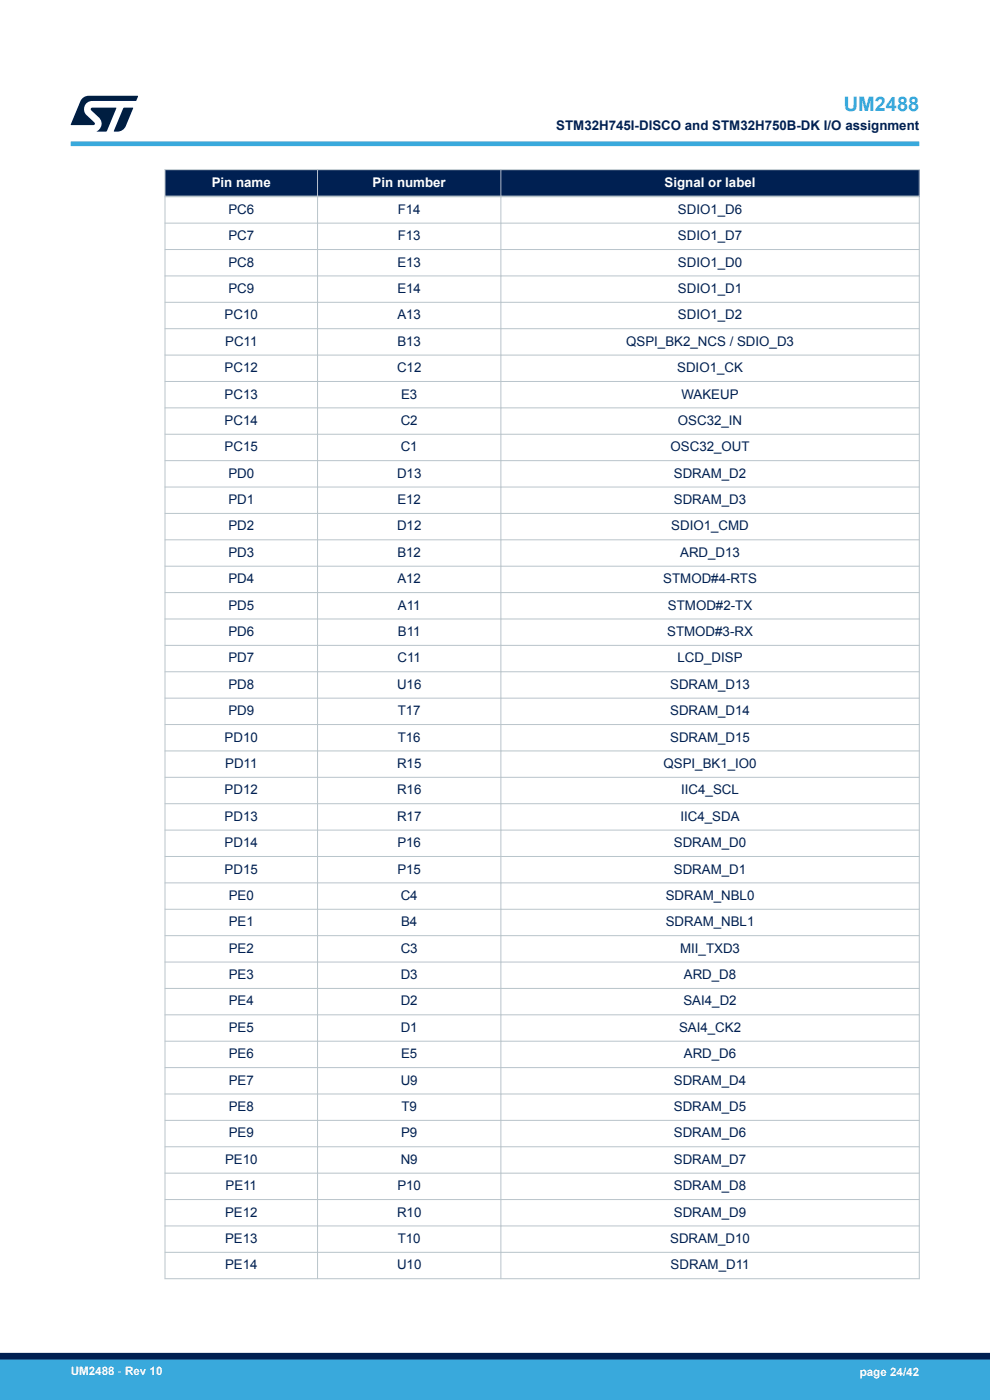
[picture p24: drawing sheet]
<svg xmlns="http://www.w3.org/2000/svg" width="210mm" height="297mm" viewBox="0 0 210 297" stroke-linecap="round" stroke-linejoin="round" font-family="sans-serif">
<defs><g id="words">
<text font-size="4.2" fill="#39a9dc" x="179" y="23.5">UM2488</text>
<g font-size="2.8" fill="#002052">
<text x="118" y="27.5">STM32H745I-DISCO and STM32H750B-DK I/O assignment</text>
<text x="48.4" y="45.4">PC6</text>
<text x="84.4" y="45.4">F14</text>
<text x="143.8" y="45.4">SDIO1_D6</text>
<text x="48.4" y="50.9">PC7</text>
<text x="84.4" y="50.9">F13</text>
<text x="143.8" y="50.9">SDIO1_D7</text>
<text x="48.4" y="56.5">PC8</text>
<text x="84.3" y="56.5">E13</text>
<text x="143.8" y="56.5">SDIO1_D0</text>
<text x="48.4" y="62.1">PC9</text>
<text x="84.3" y="62.1">E14</text>
<text x="143.8" y="62.1">SDIO1_D1</text>
<text x="47.7" y="67.7">PC10</text>
<text x="84.3" y="67.7">A13</text>
<text x="143.8" y="67.7">SDIO1_D2</text>
<text x="47.8" y="73.3">PC11</text>
<text x="84.3" y="73.3">B13</text>
<text x="132.8" y="73.3">QSPI_BK2_NCS / SDIO_D3</text>
<text x="47.7" y="78.9">PC12</text>
<text x="84.2" y="78.9">C12</text>
<text x="143.6" y="78.9">SDIO1_CK</text>
<text x="47.7" y="84.5">PC13</text>
<text x="85.1" y="84.5">E3</text>
<text x="144.6" y="84.5">WAKEUP</text>
<text x="47.7" y="90.1">PC14</text>
<text x="47.7" y="95.7">PC15</text>
<text x="85" y="90.1">C2</text>
<text x="85" y="95.7">C1</text>
<text x="142.2" y="95.7">OSC32_OUT</text>
<text x="143.8" y="90.1">OSC32_IN</text>
<text x="48.4" y="101.3">PD0</text>
<text x="84.2" y="101.3">D13</text>
<text x="142.9" y="101.3">SDRAM_D2</text>
<text x="48.4" y="106.9">PD1</text>
<text x="84.3" y="106.9">E12</text>
<text x="142.9" y="106.9">SDRAM_D3</text>
<text x="48.4" y="112.5">PD2</text>
<text x="84.2" y="112.5">D12</text>
<text x="142.4" y="112.5">SDIO1_CMD</text>
<text x="48.4" y="118.1">PD3</text>
<text x="84.3" y="118.1">B12</text>
<text x="144.3" y="118.1">ARD_D13</text>
<text x="48.4" y="123.7">PD4</text>
<text x="84.3" y="123.7">A12</text>
<text x="140.7" y="123.7">STMOD#4-RTS</text>
<text x="48.4" y="129.3">PD5</text>
<text x="84.4" y="129.3">A11</text>
<text x="141.7" y="129.3">STMOD#2-TX</text>
<text x="48.4" y="134.9">PD6</text>
<text x="84.4" y="134.9">B11</text>
<text x="141.5" y="134.9">STMOD#3-RX</text>
<text x="48.4" y="140.5">PD7</text>
<text x="84.3" y="140.5">C11</text>
<text x="143.7" y="140.5">LCD_DISP</text>
<text x="48.4" y="146.1">PD8</text>
<text x="84.2" y="146.1">U16</text>
<text x="142.2" y="146.1">SDRAM_D13</text>
<text x="48.4" y="151.7">PD9</text>
<text x="84.4" y="151.7">T17</text>
<text x="142.2" y="151.7">SDRAM_D14</text>
<text x="47.7" y="157.3">PD10</text>
<text x="84.4" y="157.3">T16</text>
<text x="142.2" y="157.3">SDRAM_D15</text>
<text x="47.8" y="162.9">PD11</text>
<text x="84.2" y="162.9">R15</text>
<text x="140.7" y="162.9">QSPI_BK1_IO0</text>
<text x="47.7" y="168.5">PD12</text>
<text x="84.2" y="168.5">R16</text>
<text x="144.5" y="168.5">IIC4_SCL</text>
<text x="47.7" y="174.1">PD13</text>
<text x="47.7" y="179.7">PD14</text>
<text x="84.2" y="174.1">R17</text>
<text x="84.3" y="179.7">P16</text>
<text x="142.9" y="179.7">SDRAM_D0</text>
<text x="144.3" y="174.1">IIC4_SDA</text>
<text x="47.7" y="185.3">PD15</text>
<text x="84.3" y="185.3">P15</text>
<text x="142.9" y="185.3">SDRAM_D1</text>
<text x="48.5" y="190.9">PE0</text>
<text x="85" y="190.9">C4</text>
<text x="141.2" y="190.9">SDRAM_NBL0</text>
<text x="48.5" y="196.5">PE1</text>
<text x="85.1" y="196.5">B4</text>
<text x="141.2" y="196.5">SDRAM_NBL1</text>
<text x="48.5" y="202.1">PE2</text>
<text x="85" y="202.1">C3</text>
<text x="144.3" y="202.1">MII_TXD3</text>
<text x="48.5" y="207.7">PE3</text>
<text x="85" y="207.7">D3</text>
<text x="145.1" y="207.7">ARD_D8</text>
<text x="48.5" y="213.3">PE4</text>
<text x="85" y="213.3">D2</text>
<text x="145" y="213.3">SAI4_D2</text>
<text x="48.5" y="218.9">PE5</text>
<text x="85" y="218.9">D1</text>
<text x="144" y="218.9">SAI4_CK2</text>
<text x="48.5" y="224.5">PE6</text>
<text x="85.1" y="224.5">E5</text>
<text x="145.1" y="224.5">ARD_D6</text>
<text x="48.5" y="230.1">PE7</text>
<text x="85" y="230.1">U9</text>
<text x="142.9" y="230.1">SDRAM_D4</text>
<text x="48.5" y="235.7">PE8</text>
<text x="85.2" y="235.7">T9</text>
<text x="142.9" y="235.7">SDRAM_D5</text>
<text x="48.5" y="241.3">PE9</text>
<text x="85.1" y="241.3">P9</text>
<text x="142.9" y="241.3">SDRAM_D6</text>
<text x="47.7" y="246.9">PE10</text>
<text x="85" y="246.9">N9</text>
<text x="142.9" y="246.9">SDRAM_D7</text>
<text x="47.8" y="252.5">PE11</text>
<text x="84.3" y="252.5">P10</text>
<text x="142.9" y="252.5">SDRAM_D8</text>
<text x="47.7" y="258.1">PE12</text>
<text x="47.7" y="263.7">PE13</text>
<text x="84.2" y="258.1">R10</text>
<text x="84.4" y="263.7">T10</text>
<text x="142.2" y="263.7">SDRAM_D10</text>
<text x="142.9" y="258.1">SDRAM_D9</text>
<text x="47.7" y="269.3">PE14</text>
<text x="84.2" y="269.3">U10</text>
<text x="142.3" y="269.3">SDRAM_D11</text>
</g>
<g font-size="2.8" fill="#fff">
<text x="44.9" y="39.6">Pin name</text>
<text x="79" y="39.6">Pin number</text>
<text x="141" y="39.6">Signal or label</text>
</g>
<g font-size="2.5" fill="#fff">
<text x="15" y="291.6">UM2488 - Rev 10</text>
<text x="182.4" y="291.9">page 24/42</text>
</g>
</g></defs>
<g fill="#002052">
<path d="M35 36h160v5.7h-160z" fill-rule="evenodd"/>
<path d="M35 36h160v5.7h-160z" fill-rule="evenodd"/>
</g>
<g fill="none" stroke="#b9c4ca" stroke-width=".21">
<path d="M34.9 36h160.2M35 35.9v235.5M67.4 35.9v235.5M106.2 35.9v235.5M195 35.9v235.5M34.9 47.3h160.2M34.9 52.9h160.2M34.9 58.5h160.2M34.9 64.1h160.2M34.9 69.7h160.2M34.9 75.3h160.2M34.9 80.9h160.2"/>
<path d="M34.9 86.5h160.2M34.9 92.1h160.2M34.9 97.7h160.2M34.9 103.3h160.2M34.9 108.9h160.2M34.9 114.5h160.2M34.9 120.1h160.2M34.9 125.7h160.2M34.9 131.3h160.2M34.9 136.9h160.2M34.9 142.5h160.2M34.9 148.1h160.2"/>
<path d="M34.9 153.7h160.2M34.9 159.3h160.2M34.9 164.9h160.2M34.9 170.5h160.2M34.9 176.1h160.2M34.9 181.7h160.2M34.9 187.3h160.2M34.9 192.9h160.2M34.9 198.5h160.2M34.9 204.1h160.2M34.9 209.7h160.2M34.9 215.3h160.2"/>
<path d="M34.9 220.9h160.2M34.9 226.5h160.2M34.9 232.1h160.2M34.9 237.7h160.2M34.9 243.3h160.2M34.9 248.9h160.2M34.9 254.5h160.2M34.9 260.1h160.2M34.9 265.7h160.2M34.9 271.3h160.2"/>
</g>
<path d="M34.9 41.7h160.2" fill="none" stroke="#b9c4ca" stroke-width=".35"/>
<path d="M15 30.5h180" fill="none" stroke="#39a9dc" stroke-width="1"/>
<g fill="#001e41">
<path d="M17.6 20.8l1.2-.5 10.5 .1-.5 1h-9.2a1.74 1.74 0 0 0-1.6 1 1.74 1.74 0 0 0 .3 2l1.7 1.6 .1 .2-.1 .3h-5l2.1-5z"/>
<path d="M26.2 22.9h2.1l-1.6 3.9a1.92 1.92 0 0 1-1.8 1.1h-.7l-.1-.1z"/>
<path d="M19.4 22.9l5.2-.1 .1 .1-2.1 5h-2.1a1.85 1.85 0 0 0 .5-2.9l-1.6-1.6-.2-.2z"/>
</g>
<g fill="#39a9dc">
<path d="M0 288.4h210v8.6h-210z" fill-rule="evenodd"/>
<path d="M-.1 288.4h210.2v4.4h-210.2z" fill-rule="evenodd"/>
</g>
<path d="M0 287.7h210" fill="none" stroke="#002052" stroke-width="1.4"/>
<use href="#words"/>
</svg>
